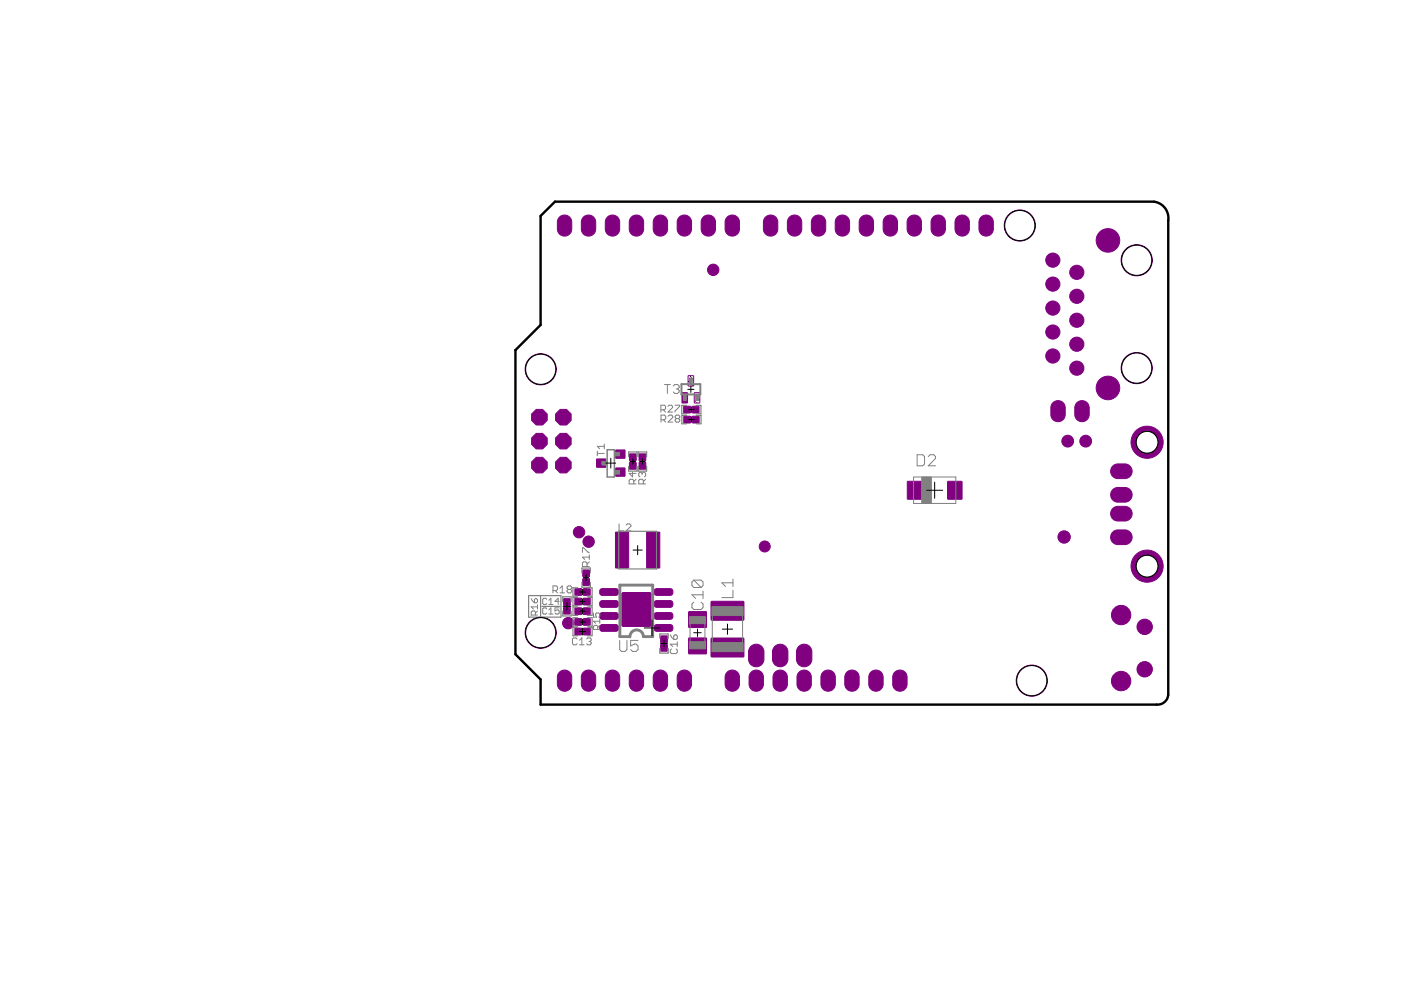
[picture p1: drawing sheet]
<svg xmlns="http://www.w3.org/2000/svg" width="297mm" height="210mm" viewBox="0 0 297 210" stroke-linecap="round" stroke-linejoin="round" font-family="sans-serif">
<g fill="#800080" stroke="#800080" stroke-width=".21">
<path d="M130.6 99.2h1.9v1.8h-1.9z" fill-rule="evenodd"/>
<path d="M130.6 95.4h1.9v1.7h-1.9z" fill-rule="evenodd"/>
<path d="M126.5 97.3h1.9v1.7h-1.9z" fill-rule="evenodd"/>
<path d="M135.5 98.1h1.4v1.3h-1.4z" fill-rule="evenodd"/>
<path d="M135.5 96.3h1.4v1.3h-1.4z" fill-rule="evenodd"/>
<path d="M133.5 98.1h1.4v1.3h-1.4z" fill-rule="evenodd"/>
<path d="M133.5 96.3h1.4v1.3h-1.4z" fill-rule="evenodd"/>
<path d="M150.8 135.3h6.9v3.9h-6.9z" fill-rule="evenodd"/>
<path d="M150.8 127.5h6.9v3.9h-6.9z" fill-rule="evenodd"/>
<path d="M146 135.3h3.8v3.3h-3.8z" fill-rule="evenodd"/>
<path d="M146 129.7h3.8v3.3h-3.8z" fill-rule="evenodd"/>
<path d="M127.4 132.5l3.2-.1a.74 .74 0 0 1 .5 .7 .74 .74 0 0 1-.5 .8h-2.9a.78 .78 0 0 1-.6-.6 .78 .78 0 0 1 .3-.8z" fill-rule="evenodd"/>
<path d="M127.4 130l3.2-.1a.74 .74 0 0 1 .5 .7 .74 .74 0 0 1-.5 .7h-2.9a.78 .78 0 0 1-.6-.6 .78 .78 0 0 1 .3-.7z" fill-rule="evenodd"/>
<path d="M127.4 127.4l3.2-.1a.74 .74 0 0 1 .5 .8 .74 .74 0 0 1-.5 .7h-2.9a.78 .78 0 0 1-.6-.6 .78 .78 0 0 1 .3-.8z" fill-rule="evenodd"/>
<path d="M127.4 124.9l3.2-.1a.74 .74 0 0 1 .5 .7 .74 .74 0 0 1-.5 .7h-2.9a.78 .78 0 0 1-.6-.6 .78 .78 0 0 1 .3-.7z" fill-rule="evenodd"/>
<path d="M139 132.5l3.1-.1a.74 .74 0 0 1 .6 .7 .74 .74 0 0 1-.6 .8h-2.9a.78 .78 0 0 1-.5-.6 .78 .78 0 0 1 .3-.8z" fill-rule="evenodd"/>
<path d="M139 130l3.1-.1a.74 .74 0 0 1 .6 .7 .74 .74 0 0 1-.6 .7h-2.9a.78 .78 0 0 1-.5-.6 .78 .78 0 0 1 .3-.7z" fill-rule="evenodd"/>
<path d="M139 127.4l3.1-.1a.74 .74 0 0 1 .6 .8 .74 .74 0 0 1-.6 .7h-2.9a.78 .78 0 0 1-.5-.6 .78 .78 0 0 1 .3-.8z" fill-rule="evenodd"/>
<path d="M139 124.9l3.1-.1a.74 .74 0 0 1 .6 .7 .74 .74 0 0 1-.6 .7h-2.9a.78 .78 0 0 1-.5-.6 .78 .78 0 0 1 .3-.7z" fill-rule="evenodd"/>
<path d="M131.9 125.8l.3-.2h5.5l.3 .2v6.7l-.1 .3h-5.7l-.3-.1z" fill-rule="evenodd"/>
<path d="M123.7 131.2h1.4v1.4h-1.4z" fill-rule="evenodd"/>
<path d="M121.9 131.2h1.4v1.4h-1.4z" fill-rule="evenodd"/>
<path d="M123.7 133.2h1.4v1.4h-1.4z" fill-rule="evenodd"/>
<path d="M121.9 133.2h1.4v1.4h-1.4z" fill-rule="evenodd"/>
<path d="M119.5 127h1.4v1.3h-1.4z" fill-rule="evenodd"/>
<path d="M119.5 128.8h1.4v1.4h-1.4z" fill-rule="evenodd"/>
<path d="M123.7 126.9h1.4v1.3h-1.4z" fill-rule="evenodd"/>
<path d="M121.9 126.9h1.4v1.3h-1.4z" fill-rule="evenodd"/>
<path d="M123.7 128.9h1.4v1.4h-1.4z" fill-rule="evenodd"/>
<path d="M121.9 128.9h1.4v1.4h-1.4z" fill-rule="evenodd"/>
<path d="M140.1 134.8h1.4v1.4h-1.4z" fill-rule="evenodd"/>
<path d="M140.1 136.7h1.4v1.3h-1.4z" fill-rule="evenodd"/>
<path d="M123.6 122.7h1.4v1.4h-1.4z" fill-rule="evenodd"/>
<path d="M123.6 120.9h1.4v1.3h-1.4z" fill-rule="evenodd"/>
<path d="M121.9 124.8h1.4v1.4h-1.4z" fill-rule="evenodd"/>
<path d="M123.7 124.8h1.4v1.4h-1.4z" fill-rule="evenodd"/>
<path d="M137.1 112.9l2.7-.1 .1 .1-.1 7.5h-2.6l-.1-.1z" fill-rule="evenodd"/>
<path d="M130.5 112.9l2.6-.1 .2 .1-.1 7.5h-2.6l-.1-.1z" fill-rule="evenodd"/>
<path d="M145.9 79.7h1.1v2.1h-1.1z" fill-rule="evenodd"/>
<path d="M144.6 83.3h1.1v2.1h-1.1z" fill-rule="evenodd"/>
<path d="M147.2 83.3h1.1v2.1h-1.1z" fill-rule="evenodd"/>
<path d="M146.8 86.2h1.4v1.3h-1.4z" fill-rule="evenodd"/>
<path d="M145 86.2h1.4v1.3h-1.4z" fill-rule="evenodd"/>
<path d="M146.8 88.3h1.4v1.3h-1.4z" fill-rule="evenodd"/>
<path d="M145 88.3h1.4v1.3h-1.4z" fill-rule="evenodd"/>
<path d="M192.4 102.1h3v3.7h-3z" fill-rule="evenodd"/>
<path d="M200.9 102.1h3v3.7h-3z" fill-rule="evenodd"/>
<circle cx="114.6" cy="78.3" r="3.3"/>
<circle cx="114.6" cy="134.2" r="3.3"/>
<circle cx="216.2" cy="47.8" r="3.3"/>
<circle cx="218.8" cy="144.3" r="3.3"/>
<circle cx="243.2" cy="93.8" r="2.39"/>
<circle cx="243.2" cy="120" r="2.39"/>
<circle cx="243.2" cy="93.8" r="3.4"/>
<circle cx="243.2" cy="120" r="3.4"/>
<circle cx="241" cy="55.2" r="3.3"/>
<circle cx="241" cy="78" r="3.3"/>
<circle cx="234.9" cy="51" r="2.5"/>
<circle cx="234.9" cy="82.3" r="2.5"/>
<circle cx="228.3" cy="78.1" r="1.5"/>
<circle cx="223.2" cy="55.2" r="1.5"/>
<circle cx="223.2" cy="60.2" r="1.5"/>
<circle cx="223.2" cy="65.3" r="1.5"/>
<circle cx="223.2" cy="70.4" r="1.5"/>
<circle cx="223.2" cy="75.5" r="1.5"/>
<circle cx="228.3" cy="73" r="1.5"/>
<circle cx="228.3" cy="67.9" r="1.5"/>
<circle cx="228.3" cy="62.8" r="1.5"/>
<circle cx="228.3" cy="57.7" r="1.5"/>
<circle cx="237.7" cy="130.4" r="2.05"/>
<circle cx="242.7" cy="132.9" r="1.63"/>
<circle cx="242.7" cy="141.9" r="1.63"/>
<circle cx="237.7" cy="144.4" r="2.05"/>
<circle cx="225.6" cy="113.9" r="1.31"/>
<circle cx="230.2" cy="93.5" r="1.25"/>
<circle cx="226.4" cy="93.5" r="1.25"/>
<circle cx="122.8" cy="112.8" r="1.21"/>
<circle cx="124.8" cy="114.9" r="1.21"/>
<circle cx="151.2" cy="57.2" r="1.21"/>
<circle cx="162.1" cy="115.9" r="1.16"/>
<circle cx="120.5" cy="132.1" r="1.21"/>
</g>
<g fill="#800080" stroke="#800080" stroke-width=".21">
<path d="M118.5 46.1a1.54 1.54 0 0 1 1.6-.4 1.54 1.54 0 0 1 1.1 1.3v1.7a1.53 1.53 0 0 1-1.5 1.4 1.53 1.53 0 0 1-1.5-1.4v-1.7z"/>
<path d="M123.6 46.1a1.54 1.54 0 0 1 1.6-.4 1.54 1.54 0 0 1 1.1 1.3v1.7a1.53 1.53 0 0 1-1.5 1.4 1.53 1.53 0 0 1-1.5-1.4v-1.7z"/>
<path d="M128.7 46.1a1.54 1.54 0 0 1 1.6-.4 1.54 1.54 0 0 1 1.1 1.3v1.7a1.53 1.53 0 0 1-1.5 1.4 1.53 1.53 0 0 1-1.6-1.4v-1.7z"/>
<path d="M133.8 46.1a1.54 1.54 0 0 1 1.6-.4 1.54 1.54 0 0 1 1.1 1.3v1.7a1.53 1.53 0 0 1-1.6 1.4 1.53 1.53 0 0 1-1.5-1.4v-1.7z"/>
<path d="M138.8 46.1a1.54 1.54 0 0 1 1.7-.4 1.54 1.54 0 0 1 1 1.3v1.7a1.53 1.53 0 0 1-1.5 1.4 1.53 1.53 0 0 1-1.5-1.4v-1.7z"/>
<path d="M143.9 46.1a1.54 1.54 0 0 1 1.6-.4 1.54 1.54 0 0 1 1.1 1.3v1.7a1.53 1.53 0 0 1-1.5 1.4 1.53 1.53 0 0 1-1.5-1.4v-1.7z"/>
<path d="M149 46.1a1.54 1.54 0 0 1 1.6-.4 1.54 1.54 0 0 1 1.1 1.3v1.7a1.53 1.53 0 0 1-1.5 1.4 1.53 1.53 0 0 1-1.5-1.4v-1.7z"/>
<path d="M154.1 46.1a1.54 1.54 0 0 1 1.6-.4 1.54 1.54 0 0 1 1.1 1.3v1.7a1.53 1.53 0 0 1-1.5 1.4 1.53 1.53 0 0 1-1.6-1.4v-1.7z"/>
<path d="M143.9 142.6a1.54 1.54 0 0 1 1.6-.5 1.54 1.54 0 0 1 1.1 1.3v1.8a1.53 1.53 0 0 1-1.5 1.4 1.53 1.53 0 0 1-1.5-1.4v-1.8z"/>
<path d="M138.8 142.6a1.54 1.54 0 0 1 1.7-.5 1.54 1.54 0 0 1 1 1.3v1.8a1.53 1.53 0 0 1-1.5 1.4 1.53 1.53 0 0 1-1.5-1.4v-1.8z"/>
<path d="M133.8 142.6a1.54 1.54 0 0 1 1.6-.5 1.54 1.54 0 0 1 1.1 1.3v1.8a1.53 1.53 0 0 1-1.6 1.4 1.53 1.53 0 0 1-1.5-1.4v-1.8z"/>
<path d="M128.7 142.6a1.54 1.54 0 0 1 1.6-.5 1.54 1.54 0 0 1 1.1 1.3v1.8a1.53 1.53 0 0 1-1.5 1.4 1.53 1.53 0 0 1-1.6-1.4v-1.8z"/>
<path d="M123.6 142.6a1.54 1.54 0 0 1 1.6-.5 1.54 1.54 0 0 1 1.1 1.3v1.8a1.53 1.53 0 0 1-1.5 1.4 1.53 1.53 0 0 1-1.5-1.4v-1.8z"/>
<path d="M118.5 142.6a1.54 1.54 0 0 1 1.6-.5 1.54 1.54 0 0 1 1.1 1.3v1.8a1.53 1.53 0 0 1-1.5 1.4 1.53 1.53 0 0 1-1.5-1.4v-1.8z"/>
<path d="M189.6 142.6a1.54 1.54 0 0 1 1.6-.5 1.54 1.54 0 0 1 1.1 1.3v1.8a1.53 1.53 0 0 1-1.5 1.4 1.53 1.53 0 0 1-1.5-1.4v-1.8z"/>
<path d="M184.5 142.6a1.54 1.54 0 0 1 1.7-.5 1.54 1.54 0 0 1 1 1.3v1.8a1.53 1.53 0 0 1-1.5 1.4 1.53 1.53 0 0 1-1.5-1.4v-1.8z"/>
<path d="M179.5 142.6a1.54 1.54 0 0 1 1.6-.5 1.54 1.54 0 0 1 1.1 1.3v1.8a1.53 1.53 0 0 1-1.6 1.4 1.53 1.53 0 0 1-1.5-1.4v-1.8z"/>
<path d="M174.4 142.6a1.54 1.54 0 0 1 1.6-.5 1.54 1.54 0 0 1 1.1 1.3v1.8a1.53 1.53 0 0 1-1.5 1.4 1.53 1.53 0 0 1-1.5-1.4v-1.8z"/>
<path d="M169.3 142.6a1.54 1.54 0 0 1 1.6-.5 1.54 1.54 0 0 1 1.1 1.3v1.8a1.53 1.53 0 0 1-1.5 1.4 1.53 1.53 0 0 1-1.5-1.4v-1.8z"/>
<path d="M164.2 142.6a1.54 1.54 0 0 1 1.7-.5 1.54 1.54 0 0 1 1 1.3v1.8a1.53 1.53 0 0 1-1.5 1.4 1.53 1.53 0 0 1-1.5-1.4v-1.8z"/>
<path d="M159.2 142.6a1.54 1.54 0 0 1 1.6-.5 1.54 1.54 0 0 1 1.1 1.3v1.8a1.53 1.53 0 0 1-1.6 1.4 1.53 1.53 0 0 1-1.5-1.4v-1.8z"/>
<path d="M154.1 142.6a1.54 1.54 0 0 1 1.6-.5 1.54 1.54 0 0 1 1.1 1.3v1.8a1.53 1.53 0 0 1-1.5 1.4 1.53 1.53 0 0 1-1.6-1.4v-1.8z"/>
<path d="M162.2 46.1a1.54 1.54 0 0 1 1.6-.4 1.54 1.54 0 0 1 1.1 1.3v1.7a1.53 1.53 0 0 1-1.5 1.4 1.53 1.53 0 0 1-1.5-1.4v-1.7z"/>
<path d="M167.3 46.1a1.54 1.54 0 0 1 1.6-.4 1.54 1.54 0 0 1 1.1 1.3v1.7a1.53 1.53 0 0 1-1.5 1.4 1.53 1.53 0 0 1-1.6-1.4v-1.7z"/>
<path d="M172.4 46.1a1.54 1.54 0 0 1 1.6-.4 1.54 1.54 0 0 1 1.1 1.3v1.7a1.53 1.53 0 0 1-1.6 1.4 1.53 1.53 0 0 1-1.5-1.4v-1.7z"/>
<path d="M177.4 46.1a1.54 1.54 0 0 1 1.6-.4 1.54 1.54 0 0 1 1.1 1.3v1.7a1.53 1.53 0 0 1-1.5 1.4 1.53 1.53 0 0 1-1.5-1.4v-1.7z"/>
<path d="M182.5 46.1a1.54 1.54 0 0 1 1.6-.4 1.54 1.54 0 0 1 1.1 1.3v1.7a1.53 1.53 0 0 1-1.5 1.4 1.53 1.53 0 0 1-1.5-1.4v-1.7z"/>
<path d="M187.6 46.1a1.54 1.54 0 0 1 1.6-.4 1.54 1.54 0 0 1 1.1 1.3v1.7a1.53 1.53 0 0 1-1.5 1.4 1.53 1.53 0 0 1-1.6-1.4v-1.7z"/>
<path d="M192.7 46.1a1.54 1.54 0 0 1 1.6-.4 1.54 1.54 0 0 1 1.1 1.3v1.7a1.53 1.53 0 0 1-1.6 1.4 1.53 1.53 0 0 1-1.5-1.4v-1.7z"/>
<path d="M197.7 46.1a1.54 1.54 0 0 1 1.7-.4 1.54 1.54 0 0 1 1 1.3v1.7a1.53 1.53 0 0 1-1.5 1.4 1.53 1.53 0 0 1-1.5-1.4v-1.7z"/>
<path d="M202.8 46.1a1.54 1.54 0 0 1 1.6-.4 1.54 1.54 0 0 1 1.1 1.3v1.7a1.53 1.53 0 0 1-1.5 1.4 1.53 1.53 0 0 1-1.5-1.4v-1.7z"/>
<path d="M207.9 46.1a1.54 1.54 0 0 1 1.6-.4 1.54 1.54 0 0 1 1.1 1.3v1.7a1.53 1.53 0 0 1-1.5 1.4 1.53 1.53 0 0 1-1.5-1.4v-1.7z"/>
<path d="M235.8 103.9l.5-.4 .6-.1h1.7a1.56 1.56 0 0 1 1.4 1.5 1.56 1.56 0 0 1-1.4 1.6h-1.7a1.56 1.56 0 0 1-1.1-2.6z"/>
<path d="M235.8 107.9l.5-.4 .6-.1h1.7a1.56 1.56 0 0 1 1.4 1.5 1.56 1.56 0 0 1-1.4 1.6h-1.7a1.56 1.56 0 0 1-1.1-2.6z"/>
<path d="M235.8 98.9l.5-.4 .6-.1h1.7a1.56 1.56 0 0 1 1.4 1.5 1.56 1.56 0 0 1-1.4 1.6h-1.7a1.56 1.56 0 0 1-1.1-2.6z"/>
<path d="M235.8 112.9l.5-.4 .6-.1h1.7a1.56 1.56 0 0 1 1.4 1.5 1.56 1.56 0 0 1-1.4 1.6h-1.7a1.56 1.56 0 0 1-1.1-2.6z"/>
<path d="M159.3 136.9a1.64 1.64 0 0 1 2.7 1.1v1.9a1.64 1.64 0 0 1-1.7 1.5 1.64 1.64 0 0 1-1.6-1.5v-1.9l.2-.5z"/>
<path d="M164.4 136.9a1.64 1.64 0 0 1 2.6 1.1v1.9a1.64 1.64 0 0 1-1.6 1.5 1.64 1.64 0 0 1-1.6-1.5v-1.9l.2-.5z"/>
<path d="M169.5 136.9a1.64 1.64 0 0 1 2.6 1.1v1.9a1.64 1.64 0 0 1-1.6 1.5 1.64 1.64 0 0 1-1.6-1.5v-1.9l.2-.5z"/>
<path d="M223.1 85.5a1.54 1.54 0 0 1 1.7-.5 1.54 1.54 0 0 1 1 1.3v1.7a1.53 1.53 0 0 1-1.5 1.4 1.53 1.53 0 0 1-1.5-1.4v-1.7z"/>
<path d="M228.2 85.5a1.54 1.54 0 0 1 1.6-.5 1.54 1.54 0 0 1 1.1 1.3v1.7a1.53 1.53 0 0 1-1.5 1.4 1.53 1.53 0 0 1-1.5-1.4v-1.7z"/>
<circle cx="119.4" cy="88.5" r="1.78"/>
<circle cx="114.4" cy="88.5" r="1.78"/>
<circle cx="119.4" cy="93.5" r="1.78"/>
<circle cx="114.4" cy="93.5" r="1.78"/>
<circle cx="119.4" cy="98.6" r="1.78"/>
<circle cx="114.4" cy="98.6" r="1.78"/>
</g>
<g fill="none" stroke="#808080" stroke-width=".25">
<path d="M133.3 98.9v1h1.8v-1M133.3 96.8v-1h1.8v1M135.3 96.8v-1h1.8v1M135.3 98.9v1h1.8v-1M145.6 86h-1.1v1.7h1.1M145.6 88.1h-1v1.8h1M147.6 86h1v1.7h-1M147.6 88.1h1v1.8h-1M131.2 112.6h8v8h-8zM112.1 126.3h6.8v4.6h-6.8zM114.6 126.3v4.6M114.9 128.6h3.8"/>
<path d="M119.3 127.6v-1.1h1.8v1.1M119.3 129.6v1h1.8v-1M122.5 131h-1v1.8h1M122.5 124.6h-1v1.8h1M122.5 126.7h-1v1.7h1M122.5 128.7h-1v1.8h1M122.5 133h-1v1.8h1M123.4 121.5v-1.1h1.8v1.1M123.4 123.5v1h1.8v-1M124.5 131h1v1.8h-1M124.5 124.6h1v1.8h-1M124.7 126.7h.8v1.7h-1"/>
<path d="M124.7 128.7h.8v1.8h-1M124.7 133h.8v1.8h-1M139.9 135.3v-.9h1.8v1M139.9 137.5v1h1.8v-1"/>
</g>
<path d="M128.7 95.4h1.6v5.7h-1.6z" fill="none" stroke="#808080" stroke-width=".32"/>
<path d="M133.5 135h-2.1v-10.9h7v10.9h-2M136.4 134.9a1.42 1.42 0 0 0-1.5-1.3 1.42 1.42 0 0 0-1.3 1.4" fill="none" stroke="#808080" stroke-width=".61"/>
<path d="M144.5 81.4h4v2.2h-4z" fill="none" stroke="#808080" stroke-width=".42"/>
<g fill="none" stroke="#808080" stroke-width=".21">
<path d="M126.6 96.1h1.5M126.6 95.7v.9M128.1 94.6h-1.5l.5 .5M128.1 94.1v1M140.1 86.9h.8l.2-.3v-.5l-.2-.2h-.8v1.5M140.1 89h.8l.2-.2v-.5l-.2-.3h-.8v1.5M140.6 86.9l.5 .5M140.7 89l.4 .5M140.9 81.5h1.2M141.5 81.5v1.9M141.6 86.1l.3-.2h.5l.2 .2v.3l-1 1h1M141.6 88.3l.3-.3h.5l.2 .3v.2l-1 1h1"/>
<path d="M142.7 81.9l.4-.4h.6l.3 .4v.3l-.3 .3M143.1 85.9h1v.2l-1 1v.3M143.4 82.5h.3M143.4 88.8l-.2-.3 .2-.5h.5l.2 .3-.2 .5M143.4 88.8l-.2 .2 .2 .5h.5l.2-.3-.2-.4M143.4 88.8h.5M143.7 82.5l.3 .3v.3l-.3 .3h-.6l-.4-.3M194.5 96.4h1.1l.4 .4v1.6l-.4 .4h-1.1zM196.8 96.8l.4-.4h.8l.4 .4v.4l-1.6 1.6h1.6M123.5 117.1v-1h.2l1 1h.2M124.9 119.1l-.4 .5M124.9 118.1h-1.4l.5 .5"/>
<path d="M124.9 117.6v1M131.3 111.1v1.5h.9M132.8 111.3l.2-.2h.5l.3 .2v.3l-1 1h1M134.1 100.1v1l-.7-.7h1.5M134.4 102.6v-.7l-.3-.3h-.5l-.2 .3v.7h1.5M134.9 101.6l-.5 .5M136.1 100.4l-.2-.3h-.2l-.3 .3v.5l.3 .2M136.1 100.4l.3-.3h.3l.2 .3v.5l-.2 .2M136.1 100.4v.2M136.4 102.6v-.7l-.3-.3h-.4l-.3 .3v.7h1.5M136.9 101.6l-.5 .5M193.7 101.1h8.9v5.6h-8.9z"/>
<path d="M112.6 126.9l.7 .9M113.5 130.4v-.6l-.2-.3h-.4l-.3 .3v.6h1.4M113.5 126.9l.5 .2v.5l-.3 .2h-.4v-.7zM114 129.5l-.5 .5M114 128.7h-1.4l.5 .4M114 128.2v.9M115.9 129.1l-.2-.2h-.4l-.2 .2v.9l.2 .2h.4l.2-.2M115.9 127.1l-.2-.2h-.4l-.2 .2v.9l.2 .2h.4l.2-.2M116.4 128.2h.8M116.4 127.3l.4-.4v1.3M116.4 129.3l.4-.4v1.3M116.4 130.2h.8"/>
<path d="M117.2 125.2h.8l.2-.2v-.5l-.2-.3h-.8v1.5M117.7 125.2l.5 .5M118.6 127.5h-.9l.6-.6v1.3M118.6 128.9h-.9v.6l.4-.2h.2l.3 .2v.5l-.3 .2h-.4l-.2-.2M118.7 124.7l.5-.5v1.5M118.7 125.7h1M120.5 125l-.3-.3v-.2l.3-.3h.5l.2 .3-.2 .5M120.5 125l-.3 .2v.3l.3 .2h.5l.2-.2-.2-.5M120.5 125h.5M122.4 135.5l-.3-.2h-.5l-.2 .2v1l.2 .2h.5l.3-.2M122.9 136.7h.9M122.9 135.7l.5-.4v1.4"/>
<path d="M124.4 135.5l.2-.2h.5l.2 .2-.2 .5M124.5 120.1v-.7l-.3-.3h-.5l-.2 .3v.7h1.4M124.9 136h.2M125.1 136l.2 .2v.3l-.2 .2h-.5l-.2-.2M125.8 130v.9h.7l-.2-.5 .2-.4h.4l.3 .2v.4l-.3 .3M126.7 133.5v-.7l-.2-.2h-.4l-.3 .2v.7h1.4M127.2 132.6l-.5 .4M127.2 131.7h-1.4l.5 .5M127.2 131.3v.9M131.4 135.8v1.9l.4 .4h.7l.4-.4v-1.9M135.3 135.8h-1.6v1.1l.8-.3h.4l.4 .3v.8l-.4 .4h-.8l-.4-.4M142.1 134.6l.8 1"/>
<path d="M142.4 137.6l-.3 .2v.5l.3 .3h.9l.3-.3v-.5l-.3-.2M142.9 134.8l.4-.2 .3 .2v.5l-.3 .3h-.4zM143.6 136.6h-1.5l.5 .5M143.6 136.1v1M146.3 132.2v3.9M147.1 127.7l-.4 .4v.7l.4 .4h1.6l.4-.4v-.7l-.4-.4M147.1 123l-.4 .4v.8l.4 .4h1.6M147.1 123h1.6l.4 .4v.8l-.4 .4M147.1 123l1.6 1.6M149.1 125.3v1.6M149.1 126.1h-2.4l.8 .8M149.5 132.2v3.9"/>
<path d="M151 130.5v5.8M155.4 125.1v1.6h-2.3M155.4 122.8v1.6M155.4 123.6h-2.3l.7 .8M157.4 130.5v5.8"/>
</g>
<g fill="#808080" stroke="#808080" stroke-width=".21">
<path d="M130.3 99.8h1.1v.7h-1.1z"/>
<path d="M130.3 95.9h1.1v.8h-1.1z"/>
<path d="M127.6 97.8h1v.8h-1z"/>
<path d="M150.9 136.3h6.6v1.9h-6.6z"/>
<path d="M150.9 128.6h6.6v1.9h-6.6z"/>
<path d="M146.2 136.1h3.4v1.5h-3.4z"/>
<path d="M146.2 130.8h3.4v1.4h-3.4z"/>
<path d="M146.2 80.1h.6v1.1h-.6z"/>
<path d="M144.9 83.8h.6v1.1h-.6z"/>
<path d="M147.5 83.8h.6v1.1h-.6z"/>
<path d="M195.4 101.2h2.1v5.5h-2.1z"/>
</g>
<g fill="none" stroke="#000" stroke-width=".21">
<path d="M128.4 98.2h2.1M129.5 97.2v2M133.6 97.9h1.1M134.2 97.3v1.1M135.6 97.9h1.2M136.2 97.3v1.1M145.8 82.5h1.3M146 86.8h1.2M146 89h1.2M146.5 81.9v1.3M146.6 86.3v1.1M146.6 88.4v1.1"/>
<path d="M134.2 116.6h2M135.2 115.7v1.9M196.5 103.9h3.4M198.2 102.2v3.4M119.4 128.6h1.6M120.2 127.7v1.7M122.8 133.9h1.4M122.9 131.9h1.2M122.9 127.6h1.2M122.9 129.6h1.2M122.9 125.5h1.2M123.5 124.9v1.2"/>
<path d="M123.5 127v1.1M123.5 129v1.2M123.5 131.3v1.2M123.5 133.2v1.4M123.7 122.5h1.1M124.3 121.9v1.2M136.6 133.1h3.3M138.2 131.5v3.3M140.1 136.4h1.4M140.8 135.7v1.5M147.1 134.2h1.6M147.9 133.4v1.6"/>
<path d="M153.1 133.4h2.2M154.2 132.3v2.2"/>
<circle cx="114.6" cy="78.3" r="3.2"/>
</g>
<path d="M109.3 74.2v64.5M114.6 68.9v-23.1l3.1-3h127a3.5 3.5 0 0 1 3 3.9v100.7a2.28 2.28 0 0 1-2.5 2h-130.6" fill="none" stroke="#000" stroke-width=".51"/>
<circle cx="114.6" cy="78.3" r="3.2" fill="#fff" stroke="#000" stroke-width=".21"/>
<circle cx="114.6" cy="134.2" r="3.2" fill="none" stroke="#000" stroke-width=".21"/>
<circle cx="114.6" cy="134.2" r="3.2" fill="#fff" stroke="#000" stroke-width=".21"/>
<circle cx="216.2" cy="47.8" r="3.2" fill="none" stroke="#000" stroke-width=".21"/>
<circle cx="216.2" cy="47.8" r="3.2" fill="#fff" stroke="#000" stroke-width=".21"/>
<circle cx="218.8" cy="144.3" r="3.2" fill="none" stroke="#000" stroke-width=".21"/>
<circle cx="218.8" cy="144.3" r="3.2" fill="#fff" stroke="#000" stroke-width=".21"/>
<path d="M114.6 68.9l-5.3 5.3M109.3 138.7l5.3 5.4v5.3" fill="none" stroke="#000" stroke-width=".51"/>
<circle cx="243.2" cy="93.8" r="2.31" fill="none" stroke="#000" stroke-width=".21"/>
<circle cx="243.2" cy="93.8" r="2.31" fill="#fff" stroke="#000" stroke-width=".21"/>
<circle cx="243.2" cy="120" r="2.31" fill="none" stroke="#000" stroke-width=".21"/>
<circle cx="243.2" cy="120" r="2.31" fill="#fff" stroke="#000" stroke-width=".21"/>
<circle cx="241" cy="55.2" r="3.2" fill="none" stroke="#000" stroke-width=".21"/>
<circle cx="241" cy="55.2" r="3.2" fill="#fff" stroke="#000" stroke-width=".21"/>
<circle cx="241" cy="78" r="3.2" fill="none" stroke="#000" stroke-width=".21"/>
<circle cx="241" cy="78" r="3.2" fill="#fff" stroke="#000" stroke-width=".21"/>
</svg>
